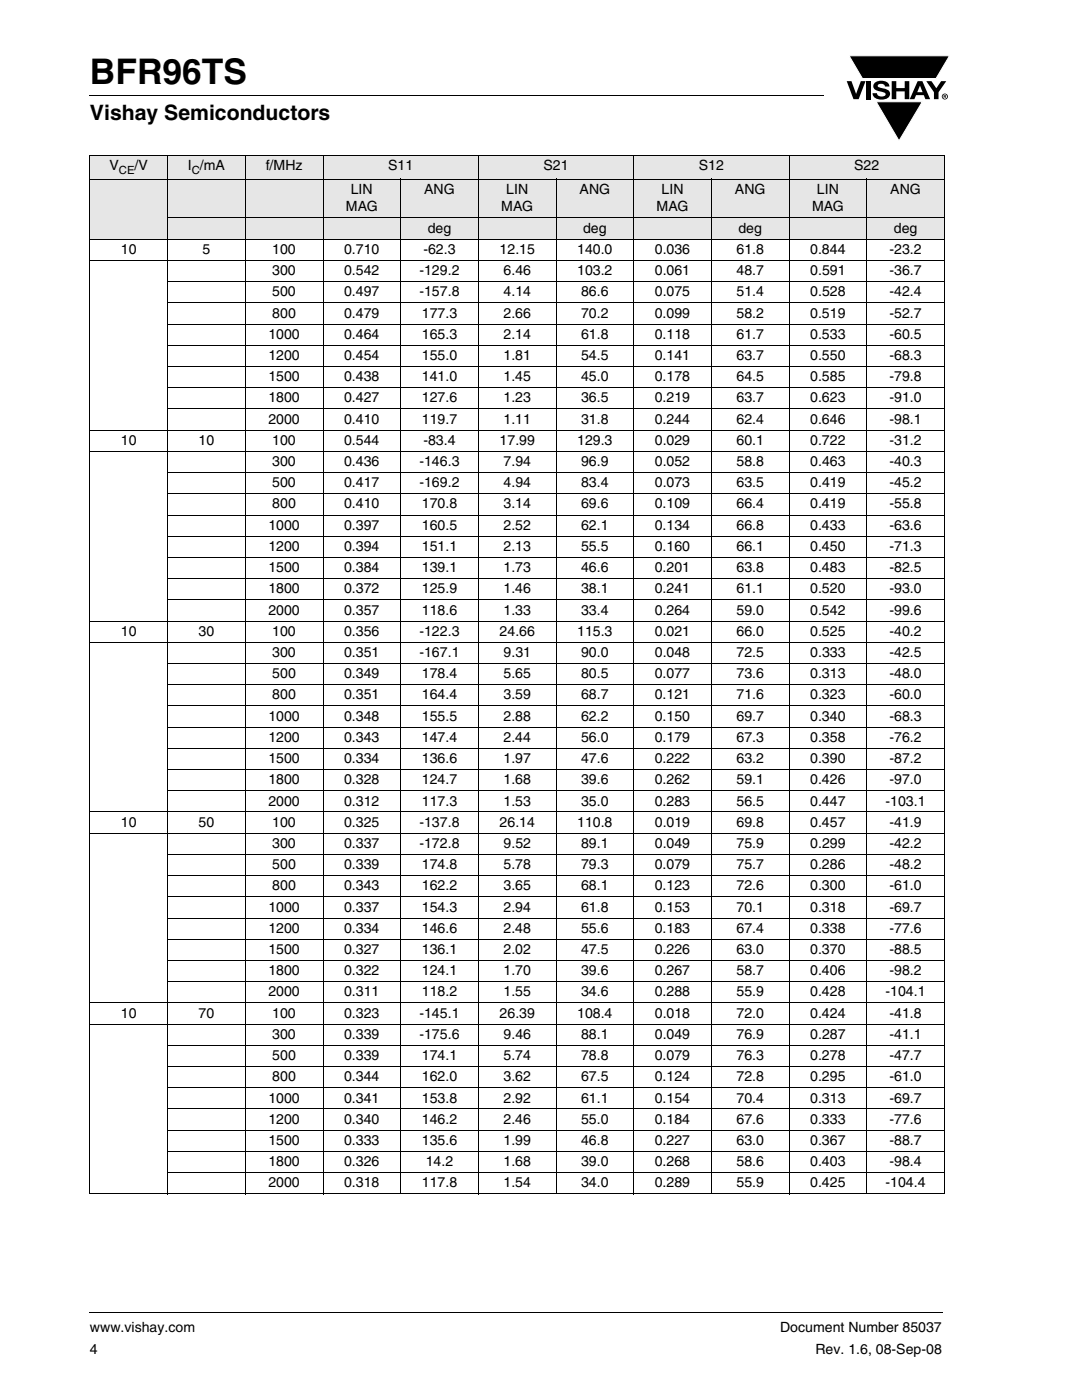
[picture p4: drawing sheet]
<svg xmlns="http://www.w3.org/2000/svg" width="216mm" height="279mm" viewBox="0 0 216 279" stroke-linecap="round" stroke-linejoin="round" font-family="sans-serif">
<defs><g id="words">
<text font-size="7" x="17.9" y="16.7">BFR96TS</text>
<text font-size="4.2" x="17.9" y="24">Vishay Semiconductors</text>
<g font-size="2.8">
<text x="21.9" y="33.9">V</text>
<text x="26.9" y="33.9">/V</text>
<text x="37.5" y="33.9">I /mA</text>
<text x="53" y="33.9">f/MHz</text>
<text x="77.4" y="33.9">S11</text>
<text x="108.4" y="33.9">S21</text>
<text x="139.4" y="33.9">S12</text>
<text x="170.4" y="33.9">S22</text>
<text x="70" y="38.7">LIN</text>
<text x="84.6" y="38.7">ANG</text>
<text x="101" y="38.7">LIN</text>
<text x="115.7" y="38.7">ANG</text>
<text x="132" y="38.7">LIN</text>
<text x="146.6" y="38.7">ANG</text>
<text x="163" y="38.7">LIN</text>
<text x="177.7" y="38.7">ANG</text>
<text x="69" y="42.2">MAG</text>
<text x="85.3" y="46.4">deg</text>
<text x="100" y="42.2">MAG</text>
<text x="116.4" y="46.4">deg</text>
<text x="131" y="42.2">MAG</text>
<text x="147.3" y="46.4">deg</text>
<text x="162" y="42.2">MAG</text>
<text x="178.4" y="46.4">deg</text>
<text x="24.1" y="50.7">10</text>
<text x="40.4" y="50.7">5</text>
<text x="54.3" y="50.7">100</text>
<text x="68.7" y="50.7">0.710</text>
<text x="84.5" y="50.7">-62.3</text>
<text x="99.7" y="50.7">12.15</text>
<text x="115.2" y="50.7">140.0</text>
<text x="130.7" y="50.7">0.036</text>
<text x="147" y="50.7">61.8</text>
<text x="161.7" y="50.7">0.844</text>
<text x="177.5" y="50.7">-23.2</text>
<text x="54.3" y="54.9">300</text>
<text x="54.3" y="59.1">500</text>
<text x="68.7" y="54.9">0.542</text>
<text x="68.7" y="59.1">0.497</text>
<text x="83.7" y="54.9">-129.2</text>
<text x="83.7" y="59.1">-157.8</text>
<text x="100.5" y="54.9">6.46</text>
<text x="100.5" y="59.1">4.14</text>
<text x="115.2" y="54.9">103.2</text>
<text x="116" y="59.1">86.6</text>
<text x="130.7" y="54.9">0.061</text>
<text x="130.7" y="59.1">0.075</text>
<text x="147" y="54.9">48.7</text>
<text x="147" y="59.1">51.4</text>
<text x="161.7" y="54.9">0.591</text>
<text x="161.7" y="59.1">0.528</text>
<text x="177.5" y="54.9">-36.7</text>
<text x="177.5" y="59.1">-42.4</text>
<text x="54.3" y="63.4">800</text>
<text x="68.7" y="63.4">0.479</text>
<text x="84.2" y="63.4">177.3</text>
<text x="100.5" y="63.4">2.66</text>
<text x="115.9" y="63.4">70.2</text>
<text x="130.7" y="63.4">0.099</text>
<text x="147" y="63.4">58.2</text>
<text x="161.7" y="63.4">0.519</text>
<text x="177.5" y="63.4">-52.7</text>
<text x="53.6" y="67.6">1000</text>
<text x="53.6" y="71.8">1200</text>
<text x="68.7" y="67.6">0.464</text>
<text x="68.7" y="71.8">0.454</text>
<text x="84.2" y="67.6">165.3</text>
<text x="84.2" y="71.8">155.0</text>
<text x="100.5" y="67.6">2.14</text>
<text x="100.5" y="71.8">1.81</text>
<text x="115.9" y="67.6">61.8</text>
<text x="115.9" y="71.8">54.5</text>
<text x="130.7" y="67.6">0.118</text>
<text x="130.7" y="71.8">0.141</text>
<text x="147" y="67.6">61.7</text>
<text x="147" y="71.8">63.7</text>
<text x="161.7" y="67.6">0.533</text>
<text x="161.7" y="71.8">0.550</text>
<text x="177.5" y="67.6">-60.5</text>
<text x="177.5" y="71.8">-68.3</text>
<text x="53.6" y="76.1">1500</text>
<text x="68.7" y="76.1">0.438</text>
<text x="84.2" y="76.1">141.0</text>
<text x="100.5" y="76.1">1.45</text>
<text x="115.9" y="76.1">45.0</text>
<text x="130.7" y="76.1">0.178</text>
<text x="147" y="76.1">64.5</text>
<text x="161.7" y="76.1">0.585</text>
<text x="177.5" y="76.1">-79.8</text>
<text x="53.6" y="80.3">1800</text>
<text x="68.7" y="80.3">0.427</text>
<text x="84.2" y="80.3">127.6</text>
<text x="100.5" y="80.3">1.23</text>
<text x="115.9" y="80.3">36.5</text>
<text x="130.7" y="80.3">0.219</text>
<text x="147" y="80.3">63.7</text>
<text x="161.7" y="80.3">0.623</text>
<text x="177.5" y="80.3">-91.0</text>
<text x="24.1" y="88.8">10</text>
<text x="39.6" y="88.8">10</text>
<text x="53.6" y="84.5">2000</text>
<text x="54.3" y="88.8">100</text>
<text x="68.7" y="88.8">0.544</text>
<text x="68.7" y="84.5">0.410</text>
<text x="84.2" y="84.5">119.7</text>
<text x="84.5" y="88.8">-83.4</text>
<text x="99.7" y="88.8">17.99</text>
<text x="100.5" y="84.5">1.11</text>
<text x="115.2" y="88.8">129.3</text>
<text x="115.9" y="84.5">31.8</text>
<text x="130.7" y="84.5">0.244</text>
<text x="130.7" y="88.8">0.029</text>
<text x="147" y="84.5">62.4</text>
<text x="147" y="88.8">60.1</text>
<text x="161.7" y="84.5">0.646</text>
<text x="161.7" y="88.8">0.722</text>
<text x="177.5" y="88.8">-31.2</text>
<text x="177.5" y="84.5">-98.1</text>
<text x="54.3" y="93">300</text>
<text x="68.7" y="93">0.436</text>
<text x="83.7" y="93">-146.3</text>
<text x="100.5" y="93">7.94</text>
<text x="116" y="93">96.9</text>
<text x="130.7" y="93">0.052</text>
<text x="147" y="93">58.8</text>
<text x="161.7" y="93">0.463</text>
<text x="177.5" y="93">-40.3</text>
<text x="54.3" y="97.2">500</text>
<text x="54.3" y="101.5">800</text>
<text x="68.7" y="97.2">0.417</text>
<text x="68.7" y="101.5">0.410</text>
<text x="83.7" y="97.2">-169.2</text>
<text x="84.2" y="101.5">170.8</text>
<text x="100.5" y="101.5">3.14</text>
<text x="100.5" y="97.2">4.94</text>
<text x="115.9" y="101.5">69.6</text>
<text x="116" y="97.2">83.4</text>
<text x="130.7" y="101.5">0.109</text>
<text x="130.7" y="97.2">0.073</text>
<text x="147" y="101.5">66.4</text>
<text x="147" y="97.2">63.5</text>
<text x="161.7" y="101.5">0.419</text>
<text x="161.7" y="97.2">0.419</text>
<text x="177.5" y="101.5">-55.8</text>
<text x="177.5" y="97.2">-45.2</text>
<text x="53.6" y="105.7">1000</text>
<text x="68.7" y="105.7">0.397</text>
<text x="84.2" y="105.7">160.5</text>
<text x="100.5" y="105.7">2.52</text>
<text x="115.9" y="105.7">62.1</text>
<text x="130.7" y="105.7">0.134</text>
<text x="147" y="105.7">66.8</text>
<text x="161.7" y="105.7">0.433</text>
<text x="177.5" y="105.7">-63.6</text>
<text x="53.6" y="110">1200</text>
<text x="68.7" y="110">0.394</text>
<text x="84.2" y="110">151.1</text>
<text x="100.5" y="110">2.13</text>
<text x="115.9" y="110">55.5</text>
<text x="130.7" y="110">0.160</text>
<text x="147" y="110">66.1</text>
<text x="161.7" y="110">0.450</text>
<text x="177.5" y="110">-71.3</text>
<text x="53.6" y="114.2">1500</text>
<text x="53.6" y="118.4">1800</text>
<text x="68.7" y="114.2">0.384</text>
<text x="68.7" y="118.4">0.372</text>
<text x="84.2" y="114.2">139.1</text>
<text x="84.2" y="118.4">125.9</text>
<text x="100.5" y="114.2">1.73</text>
<text x="100.5" y="118.4">1.46</text>
<text x="115.9" y="114.2">46.6</text>
<text x="115.9" y="118.4">38.1</text>
<text x="130.7" y="114.2">0.201</text>
<text x="130.7" y="118.4">0.241</text>
<text x="147" y="114.2">63.8</text>
<text x="147" y="118.4">61.1</text>
<text x="161.7" y="114.2">0.483</text>
<text x="161.7" y="118.4">0.520</text>
<text x="177.5" y="114.2">-82.5</text>
<text x="177.5" y="118.4">-93.0</text>
<text x="53.6" y="122.7">2000</text>
<text x="68.7" y="122.7">0.357</text>
<text x="84.2" y="122.7">118.6</text>
<text x="100.5" y="122.7">1.33</text>
<text x="115.9" y="122.7">33.4</text>
<text x="130.7" y="122.7">0.264</text>
<text x="147" y="122.7">59.0</text>
<text x="161.7" y="122.7">0.542</text>
<text x="177.5" y="122.7">-99.6</text>
<text x="24.1" y="126.9">10</text>
<text x="39.6" y="126.9">30</text>
<text x="54.3" y="126.9">100</text>
<text x="54.3" y="131.1">300</text>
<text x="68.7" y="126.9">0.356</text>
<text x="68.7" y="131.1">0.351</text>
<text x="83.7" y="126.9">-122.3</text>
<text x="83.7" y="131.1">-167.1</text>
<text x="99.7" y="126.9">24.66</text>
<text x="100.5" y="131.1">9.31</text>
<text x="115.2" y="126.9">115.3</text>
<text x="116" y="131.1">90.0</text>
<text x="130.7" y="126.9">0.021</text>
<text x="130.7" y="131.1">0.048</text>
<text x="147" y="126.9">66.0</text>
<text x="147" y="131.1">72.5</text>
<text x="161.7" y="126.9">0.525</text>
<text x="161.7" y="131.1">0.333</text>
<text x="177.5" y="126.9">-40.2</text>
<text x="177.5" y="131.1">-42.5</text>
<text x="54.3" y="135.4">500</text>
<text x="68.7" y="135.4">0.349</text>
<text x="84.2" y="135.4">178.4</text>
<text x="100.5" y="135.4">5.65</text>
<text x="115.9" y="135.4">80.5</text>
<text x="130.7" y="135.4">0.077</text>
<text x="147" y="135.4">73.6</text>
<text x="161.7" y="135.4">0.313</text>
<text x="177.5" y="135.4">-48.0</text>
<text x="53.6" y="143.8">1000</text>
<text x="54.3" y="139.6">800</text>
<text x="68.7" y="143.8">0.348</text>
<text x="68.7" y="139.6">0.351</text>
<text x="84.2" y="143.8">155.5</text>
<text x="84.2" y="139.6">164.4</text>
<text x="100.5" y="143.8">2.88</text>
<text x="100.5" y="139.6">3.59</text>
<text x="115.9" y="143.8">62.2</text>
<text x="115.9" y="139.6">68.7</text>
<text x="130.7" y="143.8">0.150</text>
<text x="130.7" y="139.6">0.121</text>
<text x="147" y="143.8">69.7</text>
<text x="147" y="139.6">71.6</text>
<text x="161.7" y="143.8">0.340</text>
<text x="161.7" y="139.6">0.323</text>
<text x="177.5" y="143.8">-68.3</text>
<text x="177.5" y="139.6">-60.0</text>
<text x="53.6" y="148.1">1200</text>
<text x="68.7" y="148.1">0.343</text>
<text x="84.2" y="148.1">147.4</text>
<text x="100.5" y="148.1">2.44</text>
<text x="115.9" y="148.1">56.0</text>
<text x="130.7" y="148.1">0.179</text>
<text x="147" y="148.1">67.3</text>
<text x="161.7" y="148.1">0.358</text>
<text x="177.5" y="148.1">-76.2</text>
<text x="53.6" y="152.3">1500</text>
<text x="68.7" y="152.3">0.334</text>
<text x="84.2" y="152.3">136.6</text>
<text x="100.5" y="152.3">1.97</text>
<text x="115.9" y="152.3">47.6</text>
<text x="130.7" y="152.3">0.222</text>
<text x="147" y="152.3">63.2</text>
<text x="161.7" y="152.3">0.390</text>
<text x="177.5" y="152.3">-87.2</text>
<text x="53.6" y="156.5">1800</text>
<text x="53.6" y="160.8">2000</text>
<text x="68.7" y="156.5">0.328</text>
<text x="68.7" y="160.8">0.312</text>
<text x="84.2" y="156.5">124.7</text>
<text x="84.2" y="160.8">117.3</text>
<text x="100.5" y="156.5">1.68</text>
<text x="100.5" y="160.8">1.53</text>
<text x="115.9" y="156.5">39.6</text>
<text x="115.9" y="160.8">35.0</text>
<text x="130.7" y="156.5">0.262</text>
<text x="130.7" y="160.8">0.283</text>
<text x="147" y="156.5">59.1</text>
<text x="147" y="160.8">56.5</text>
<text x="161.7" y="156.5">0.426</text>
<text x="161.7" y="160.8">0.447</text>
<text x="176.7" y="160.8">-103.1</text>
<text x="177.5" y="156.5">-97.0</text>
<text x="24.1" y="165">10</text>
<text x="39.6" y="165">50</text>
<text x="54.3" y="165">100</text>
<text x="68.7" y="165">0.325</text>
<text x="83.7" y="165">-137.8</text>
<text x="99.7" y="165">26.14</text>
<text x="115.2" y="165">110.8</text>
<text x="130.7" y="165">0.019</text>
<text x="147" y="165">69.8</text>
<text x="161.7" y="165">0.457</text>
<text x="177.5" y="165">-41.9</text>
<text x="54.3" y="169.2">300</text>
<text x="54.3" y="173.5">500</text>
<text x="68.7" y="169.2">0.337</text>
<text x="68.7" y="173.5">0.339</text>
<text x="83.7" y="169.2">-172.8</text>
<text x="84.2" y="173.5">174.8</text>
<text x="100.5" y="173.5">5.78</text>
<text x="100.5" y="169.2">9.52</text>
<text x="115.9" y="173.5">79.3</text>
<text x="116" y="169.2">89.1</text>
<text x="130.7" y="173.5">0.079</text>
<text x="130.7" y="169.2">0.049</text>
<text x="147" y="173.5">75.7</text>
<text x="147" y="169.2">75.9</text>
<text x="161.7" y="173.5">0.286</text>
<text x="161.7" y="169.2">0.299</text>
<text x="177.5" y="173.5">-48.2</text>
<text x="177.5" y="169.2">-42.2</text>
<text x="54.3" y="177.7">800</text>
<text x="68.7" y="177.7">0.343</text>
<text x="84.2" y="177.7">162.2</text>
<text x="100.5" y="177.7">3.65</text>
<text x="115.9" y="177.7">68.1</text>
<text x="130.7" y="177.7">0.123</text>
<text x="147" y="177.7">72.6</text>
<text x="161.7" y="177.7">0.300</text>
<text x="177.5" y="177.7">-61.0</text>
<text x="53.6" y="181.9">1000</text>
<text x="68.7" y="181.9">0.337</text>
<text x="84.2" y="181.9">154.3</text>
<text x="100.5" y="181.9">2.94</text>
<text x="115.9" y="181.9">61.8</text>
<text x="130.7" y="181.9">0.153</text>
<text x="147" y="181.9">70.1</text>
<text x="161.7" y="181.9">0.318</text>
<text x="177.5" y="181.9">-69.7</text>
<text x="53.6" y="186.2">1200</text>
<text x="53.6" y="190.4">1500</text>
<text x="68.7" y="186.2">0.334</text>
<text x="68.7" y="190.4">0.327</text>
<text x="84.2" y="186.2">146.6</text>
<text x="84.2" y="190.4">136.1</text>
<text x="100.5" y="186.2">2.48</text>
<text x="100.5" y="190.4">2.02</text>
<text x="115.9" y="186.2">55.6</text>
<text x="115.9" y="190.4">47.5</text>
<text x="130.7" y="186.2">0.183</text>
<text x="130.7" y="190.4">0.226</text>
<text x="147" y="186.2">67.4</text>
<text x="147" y="190.4">63.0</text>
<text x="161.7" y="186.2">0.338</text>
<text x="161.7" y="190.4">0.370</text>
<text x="177.5" y="186.2">-77.6</text>
<text x="177.5" y="190.4">-88.5</text>
<text x="53.6" y="194.6">1800</text>
<text x="68.7" y="194.6">0.322</text>
<text x="84.2" y="194.6">124.1</text>
<text x="100.5" y="194.6">1.70</text>
<text x="115.9" y="194.6">39.6</text>
<text x="130.7" y="194.6">0.267</text>
<text x="147" y="194.6">58.7</text>
<text x="161.7" y="194.6">0.406</text>
<text x="177.5" y="194.6">-98.2</text>
<text x="24.1" y="203.1">10</text>
<text x="39.6" y="203.1">70</text>
<text x="53.6" y="198.9">2000</text>
<text x="54.3" y="203.1">100</text>
<text x="68.7" y="203.1">0.323</text>
<text x="68.7" y="198.9">0.311</text>
<text x="83.7" y="203.1">-145.1</text>
<text x="84.2" y="198.9">118.2</text>
<text x="99.7" y="203.1">26.39</text>
<text x="100.5" y="198.9">1.55</text>
<text x="115.2" y="203.1">108.4</text>
<text x="115.9" y="198.9">34.6</text>
<text x="130.7" y="198.9">0.288</text>
<text x="130.7" y="203.1">0.018</text>
<text x="147" y="198.9">55.9</text>
<text x="147" y="203.1">72.0</text>
<text x="161.7" y="198.9">0.428</text>
<text x="161.7" y="203.1">0.424</text>
<text x="176.7" y="198.9">-104.1</text>
<text x="177.5" y="203.1">-41.8</text>
<text x="54.3" y="207.3">300</text>
<text x="68.7" y="207.3">0.339</text>
<text x="83.7" y="207.3">-175.6</text>
<text x="100.5" y="207.3">9.46</text>
<text x="116" y="207.3">88.1</text>
<text x="130.7" y="207.3">0.049</text>
<text x="147" y="207.3">76.9</text>
<text x="161.7" y="207.3">0.287</text>
<text x="177.5" y="207.3">-41.1</text>
<text x="54.3" y="211.6">500</text>
<text x="54.3" y="215.8">800</text>
<text x="68.7" y="211.6">0.339</text>
<text x="68.7" y="215.8">0.344</text>
<text x="84.2" y="211.6">174.1</text>
<text x="84.2" y="215.8">162.0</text>
<text x="100.5" y="211.6">5.74</text>
<text x="100.5" y="215.8">3.62</text>
<text x="115.9" y="211.6">78.8</text>
<text x="115.9" y="215.8">67.5</text>
<text x="130.7" y="211.6">0.079</text>
<text x="130.7" y="215.8">0.124</text>
<text x="147" y="211.6">76.3</text>
<text x="147" y="215.8">72.8</text>
<text x="161.7" y="211.6">0.278</text>
<text x="161.7" y="215.8">0.295</text>
<text x="177.5" y="211.6">-47.7</text>
<text x="177.5" y="215.8">-61.0</text>
<text x="53.6" y="220">1000</text>
<text x="68.7" y="220">0.341</text>
<text x="84.2" y="220">153.8</text>
<text x="100.5" y="220">2.92</text>
<text x="115.9" y="220">61.1</text>
<text x="130.7" y="220">0.154</text>
<text x="147" y="220">70.4</text>
<text x="161.7" y="220">0.313</text>
<text x="177.5" y="220">-69.7</text>
<text x="53.6" y="224.3">1200</text>
<text x="68.7" y="224.3">0.340</text>
<text x="84.2" y="224.3">146.2</text>
<text x="100.5" y="224.3">2.46</text>
<text x="115.9" y="224.3">55.0</text>
<text x="130.7" y="224.3">0.184</text>
<text x="147" y="224.3">67.6</text>
<text x="161.7" y="224.3">0.333</text>
<text x="177.5" y="224.3">-77.6</text>
<text x="53.6" y="228.5">1500</text>
<text x="53.6" y="232.7">1800</text>
<text x="68.7" y="228.5">0.333</text>
<text x="68.7" y="232.7">0.326</text>
<text x="84.2" y="228.5">135.6</text>
<text x="85" y="232.7">14.2</text>
<text x="100.5" y="228.5">1.99</text>
<text x="100.5" y="232.7">1.68</text>
<text x="115.9" y="228.5">46.8</text>
<text x="115.9" y="232.7">39.0</text>
<text x="130.7" y="228.5">0.227</text>
<text x="130.7" y="232.7">0.268</text>
<text x="147" y="228.5">63.0</text>
<text x="147" y="232.7">58.6</text>
<text x="161.7" y="228.5">0.367</text>
<text x="161.7" y="232.7">0.403</text>
<text x="177.5" y="228.5">-88.7</text>
<text x="177.5" y="232.7">-98.4</text>
<text x="53.6" y="237">2000</text>
<text x="68.7" y="237">0.318</text>
<text x="84.2" y="237">117.8</text>
<text x="100.5" y="237">1.54</text>
<text x="115.9" y="237">34.0</text>
<text x="130.7" y="237">0.289</text>
<text x="147" y="237">55.9</text>
<text x="161.7" y="237">0.425</text>
<text x="176.7" y="237">-104.4</text>
<text x="17.9" y="265.9">www.vishay.com</text>
<text x="155.7" y="265.9">Document Number 85037</text>
<text x="17.9" y="270.1">4</text>
<text x="162.7" y="270.1">Rev. 1.6, 08-Sep-08</text>
</g>
<g font-size="2.2">
<text x="23.7" y="34.6">CE</text>
<text x="38.3" y="34.6">C</text>
</g>
</g></defs>
<g fill="#000">
<path d="M17.9 18.9v.2zM169 16.2h.9l.9 2.5 1-2.5h.9l-1.4 3.6h-1zM169.4 11.1h20.1l-2.7 4.6h-14.7zM172.9 16.2h.9v3.6h-.9zM174.6 16.5a2.1 2.1 0 0 1 2.8 .3l.1 .5h-.9a.79 .79 0 0 0-.7-.6 .79 .79 0 0 0-.8 .4l.3 .3 1 .3a1.08 1.08 0 0 1 1.2 1 1.08 1.08 0 0 1-1.1 1.1 1.73 1.73 0 0 1-2.4-1.2h.9a.96 .96 0 0 0 .8 .7 .96 .96 0 0 0 .9-.5 1.31 1.31 0 0 0-1.2-.6 1.03 1.03 0 0 1-1.1-.5 1.03 1.03 0 0 1 .2-1.2zM177.9 16.2h.9v1.4h1.7v-1.4h.9v3.6h-.9v-1.6h-1.7v1.6h-.9zM184.8 16.2h1.1l.9 1.4 1-1.4h1l-1.5 2.2v1.4h-.9v-1.4zM174.8 20.3h9.2l-4.6 7.8zM17.9 261.9v.2z"/>
<path d="M183.6 17.1l-.6 1.3h1.1zM183.1 16.2h.9l1.6 3.6h-.9l-.4-.8h-1.5l-.3 .8h-1z"/>
<path d="M188.4 19v.2h.2v-.1zM188.3 18.9l.4 .1 .1 .1-.2 .2 .2 .3-.3-.3-.1 .3h-.1zM188.1 19.3a.46 .46 0 0 0 .9 0 .46 .46 0 0 0-.9 0zM187.9 19.3a.6 .6 0 0 1 1.2 0 .6 .6 0 0 1-1.2 0z"/>
</g>
<path d="M169.4 11.1h20.1l-2.7 4.6h-14.7zM174.8 20.3h9.2l-4.6 7.8z" fill="none" stroke="#fff" stroke-width=".2"/>
<path d="M17.9 19h146.4M17.9 262h170.1" fill="none" stroke="#000" stroke-width=".2"/>
<g fill="#e6e6e6">
<path d="M17.9 31h15.5v4.8h-15.5z"/>
<path d="M33.4 31h15.5v4.8h-15.5z"/>
<path d="M48.9 31h15.6v4.8h-15.6z"/>
<path d="M64.5 31h30.9v4.8h-30.9z"/>
<path d="M95.4 31h31v4.8h-31z"/>
<path d="M126.4 31h31.1v4.8h-31.1z"/>
<path d="M157.5 31h30.9v4.8h-30.9z"/>
<path d="M17.9 35.8h62v7.7h-62z"/>
<path d="M79.9 35.8h15.5v7.7h-15.5z"/>
<path d="M95.4 35.8h15.6v7.7h-15.6z"/>
<path d="M111 35.8h15.4v7.7h-15.4z"/>
<path d="M126.4 35.8h15.5v7.7h-15.5z"/>
<path d="M141.9 35.8h15.6v7.7h-15.6z"/>
<path d="M157.5 35.8h15.5v7.7h-15.5z"/>
<path d="M173 35.8h15.4v7.7h-15.4z"/>
<path d="M17.9 43.5h77.5v4.2h-77.5z"/>
<path d="M95.4 43.5h31v4.2h-31z"/>
<path d="M126.4 43.5h31.1v4.2h-31.1z"/>
<path d="M157.5 43.5h30.9v4.2h-30.9z"/>
</g>
<g fill="none" stroke="#000" stroke-width=".2">
<path d="M17.9 31h170.6M17.9 35.8h170.6M17.9 31.1v207.1M33.4 30.9v207.4M48.9 30.9v207.4M64.5 30.9v207.4M79.9 35.7v202.6M95.4 30.9v207.4M111 35.7v202.6M126.4 30.9v207.4M141.9 35.7v202.6M157.5 30.9v207.4"/>
<path d="M173 35.7v202.6M188.4 31.1v207.1M17.9 47.7h170.6M17.9 52h170.6M33.4 43.5h155.1M33.4 56.2h155.1M33.4 60.5h155.1M33.4 64.7h155.1M33.4 68.9h155.1M33.4 73.2h155.1M33.4 77.4h155.1M17.9 85.9h170.6"/>
<path d="M17.9 90.1h170.6M33.4 81.6h155.1M33.4 94.3h155.1M33.4 98.6h155.1M33.4 102.8h155.1M33.4 107h155.1M33.4 111.3h155.1M33.4 115.5h155.1M33.4 119.7h155.1M17.9 124h170.6M17.9 128.2h170.6M33.4 132.4h155.1"/>
<path d="M33.4 136.7h155.1M33.4 140.9h155.1M33.4 145.1h155.1M33.4 149.4h155.1M33.4 153.6h155.1M33.4 157.8h155.1M17.9 162.1h170.6M17.9 166.3h170.6M33.4 170.5h155.1M33.4 174.8h155.1M33.4 179h155.1M33.4 183.2h155.1"/>
<path d="M33.4 187.5h155.1M33.4 191.7h155.1M33.4 195.9h155.1M17.9 200.2h170.6M17.9 204.4h170.6M33.4 208.6h155.1M33.4 212.9h155.1M33.4 217.1h155.1M17.9 238.3h170.6M33.4 221.3h155.1M33.4 225.6h155.1M33.4 229.8h155.1"/>
<path d="M33.4 234h155.1"/>
</g>
<use href="#words"/>
</svg>
